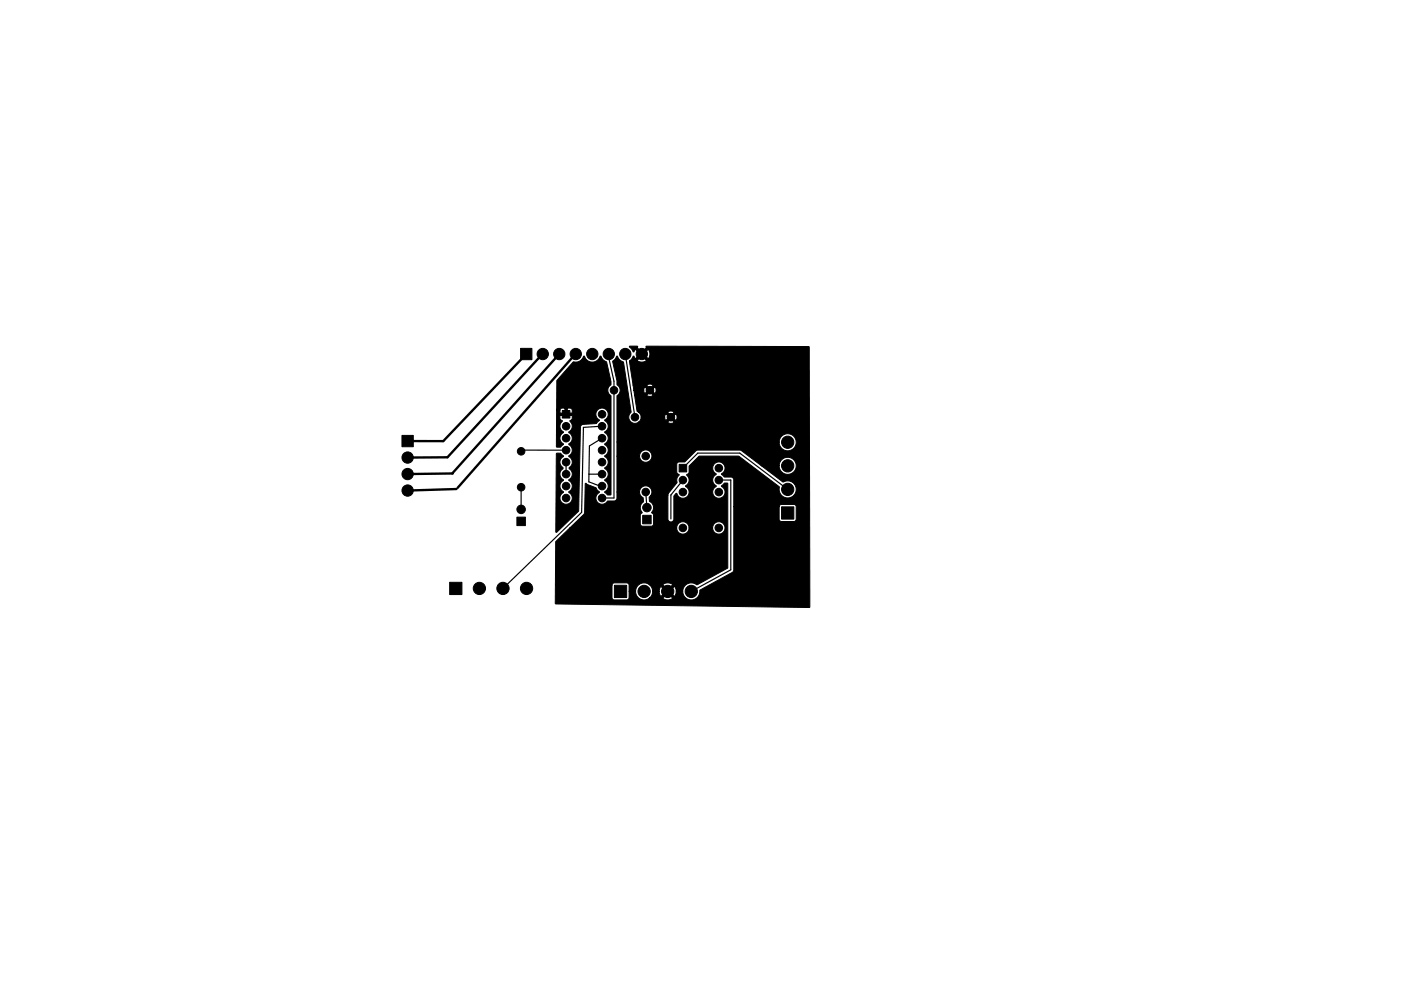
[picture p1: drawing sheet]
<svg xmlns="http://www.w3.org/2000/svg" width="297mm" height="210mm" viewBox="0 0 297 210" stroke-linecap="round" stroke-linejoin="round" font-family="sans-serif">
<g fill="#000" stroke="#000" stroke-width=".21">
<path d="M110.4 73.9h2.4v2.4h-2.4zM121.5 76.8l1.4-.2 .5-.5 .4-.6 .3 .5a1.71 1.71 0 0 0 1.5 .8l1-.3 .7-1 .7 .9 .6 .4 .9 4.1v.7a1.38 1.38 0 0 0 0 2.4v21h-.7l-.6-.5 .1-.2a1.31 1.31 0 0 0 0-2.3l-.1-.1 .1-.2a1.31 1.31 0 0 0 0-2.2l-.1-.2 .1-.1a1.31 1.31 0 0 0 0-2.3l-.1-.2a1.39 1.39 0 0 0 .8-1.2 1.39 1.39 0 0 0-.8-1.3l.1-.1a1.38 1.38 0 0 0-.1-2.4 1.38 1.38 0 0 0 .1-2.4l-.1-.2a1.34 1.34 0 0 0 .4-2.1 1.34 1.34 0 0 0-2.1 .2 1.34 1.34 0 0 0 .6 2l-.7 .7-2.8 .1-.5 .4-.4 18-4.8 4.5 .1-16.7h.9l.6 .5-.1 .2a1.37 1.37 0 0 0 0 2.4v.1a1.37 1.37 0 0 0 0 2.3l.1 .2-.1 .1a1.31 1.31 0 0 0 0 2.3l.1 .1-.1 .1a1.32 1.32 0 0 0-.3 2.1 1.32 1.32 0 0 0 2-.2 1.32 1.32 0 0 0-.5-1.9l.1-.2a1.31 1.31 0 0 0 0-2.3l-.1-.1 .1-.2a1.37 1.37 0 0 0 0-2.3v-.2a1.34 1.34 0 0 0-.1-2.3v-.2a1.39 1.39 0 0 0 .7-1.2 1.39 1.39 0 0 0-.7-1.3l.1-.1a1.38 1.38 0 0 0-.1-2.4 1.39 1.39 0 0 0 .3-2.3l-.1-.2 .5-.4v-.7l-2.6 .1v.6l.5 .4v.2a1.39 1.39 0 0 0 .3 2.3 1.38 1.38 0 0 0-.1 2.4l.1 .2-.6 .6-.9-.1v-7.8h.7v.6h1.1v-1h.5v1h1v-.6l-.4-.4h-1.7l-.3 .1-.2 .3h-.7l.1-6.2zM130.7 75.6h.2l.1 .2a1.84 1.84 0 0 0 1.2 1l1.6 10.6a1.34 1.34 0 0 0-.3 1.8 1.34 1.34 0 0 0 1.9 .4h6.1a1.24 1.24 0 0 0 1.5 0l-.8-.7-.7 .7h-6.1l.4-.4 .1-.7h5l.3 .7 .7-.7h.7l.7 .7a1.27 1.27 0 0 0 0-1.4l-.7 .7h-.7l-.7-.7-.3 .7h-5l-.1-.6-.5-.5h6.2l.7 .7 .8-.7a1.22 1.22 0 0 0-1.5 0h-6.2l-.2-.1-.5-3.4h2.5a1.27 1.27 0 0 0 1.4 0l-.7-.7-.7 .7h-2.5l-.2-1.1h2.1l.2 .7 .7-.7h.8l.7 .7a1.22 1.22 0 0 0 0-1.4l-.7 .7h-.8l-.7-.7-.2 .7h-2.1l-.2-1.1h2.9l.7 .7 .7-.7a1.22 1.22 0 0 0-1.4 0h-2.9l-.7-5.1 1.6-.1a1.66 1.66 0 0 0 2 0l-1-1-1 1h-1.5l.6-.9h.2l.3 .5 1-1h.7l1.1 1a1.68 1.68 0 0 0-.1-2l-1 1h-.7l-1-1-.4 .6-.9-1.2h1.8l-.1 .2 1 1 1-.9-.2-.3 .2-.1 34.5 .2 .1 55.2-.1 .1-53.7-.8-.2-.1 .1-3.9h12v2.8l.4 .4 2.9-.1 .3-.3v-1.5h1.4a1.81 1.81 0 0 0 .9 1.7 1.81 1.81 0 0 0 2-.2h2.8a1.76 1.76 0 0 0 2.1 0l-1-1.1-1.1 1.1h-2.8l.5-.6 .2-.9h1.4l.3 1.2 1.1-1.1h.7l1.1 1.1 .4-1.2h1.4a1.82 1.82 0 0 0 1.9 1.9 1.82 1.82 0 0 0 1.7-2.1l6.8-3.7 .3-.4 .1-13.6h9.6v2.7l.1 .3 .4 .1h2.7l.4-.4v-2.8l-.4-.4h-2.8l-.4 .5h-9.6v-5.8l-.5-.5h-1.5l-.6-.5 .1-.2a1.32 1.32 0 0 0 .3-2.1 1.32 1.32 0 0 0-2.1 .2 1.32 1.32 0 0 0 .5 1.9v.2a1.31 1.31 0 0 0 0 2.3l.1 .1-.1 .2a1.32 1.32 0 0 0-.3 2 1.32 1.32 0 0 0 2-.1 1.32 1.32 0 0 0-.5-2l.6-.7 .7 .1v17.8l-6.5 3.7-.4-.2a1.81 1.81 0 0 0-2.6 1.5h-1.4l-.4-1-1.1 1.1h-.7l-1.1-1.1-.3 1h-1.4l-.2-.7-.5-.7h2.8l1.1 1.1 1-1.1a1.74 1.74 0 0 0-2.1 0h-2.8l-.5-.2a1.81 1.81 0 0 0-2.4 1.6h-1.4v-1.3l-.5-.4h-2.7l-.4 .4h-12v-9.2l3-2.9h22.7v.2a1.31 1.31 0 0 0 1.4 1.1 1.31 1.31 0 0 0 1.2-1.3h5v.2a1.31 1.31 0 0 0 2.1 .9 1.31 1.31 0 0 0-.2-2.3 1.31 1.31 0 0 0-1.9 1.2h-5l-.1-.5a1.31 1.31 0 0 0-1.5-.8 1.31 1.31 0 0 0-1 1.3h-22.7l3.1-3.1 .2-6.3 2.2 .9 .8 .8-.1 .2a1.34 1.34 0 0 0-.2 2.2 1.34 1.34 0 0 0 2.1-.4h1.4l.3-.2 .2-.4v-1.3h4.8l.2 .6 .5 .6 .1 .8a1.62 1.62 0 0 0-.2 2.4l-.4 .4v2l.1 .3 .3 .1h2l.3-.2 .1-2.2-.4-.4a1.61 1.61 0 0 0-.5-2.5l-.1-.8 .4-.4h3.6v5a.64 .64 0 0 0 .6 .6 .64 .64 0 0 0 .7-.5v-4.9l.5-.6 .3 .4a1.32 1.32 0 0 0 2.1 .2 1.32 1.32 0 0 0-.4-2.1v-.2a1.31 1.31 0 0 0 .2-2.1v-.2l.5-.5v-1.3l2.1-2.1h8.4l8.6 6.5a1.83 1.83 0 0 0 1.2 2.3 1.83 1.83 0 0 0 2.3-1.2 1.83 1.83 0 0 0-1.3-2.3l-.5-.1-.9 .3-4.6-3.5h3.8a1.81 1.81 0 0 0 2.6 1.7 1.81 1.81 0 0 0 .3-3.1 1.81 1.81 0 0 0-2.9 1.1v.3h-3.8l-4.5-3.3h-9l-.4 .2-2.3 2.3h-1.3l-.4 .3v1.9l.5 .5v.2a1.46 1.46 0 0 0-.5 1.5l-1.8 2.2-.1 .5h-3.6a1.31 1.31 0 0 0-.7-2 1.31 1.31 0 0 0-1.7 1.3h-4.8v-7.6h4.8l.1 .4a1.31 1.31 0 0 0 2.1 .5 1.31 1.31 0 0 0-.4-2.1 1.31 1.31 0 0 0-1.8 1.2h-4.8v-3h34.4a1.81 1.81 0 0 0 1.9 1.8h.1a1.81 1.81 0 0 0 1.6-1.9 1.81 1.81 0 0 0-1.8-1.7 1.81 1.81 0 0 0-1.8 1.8h-34.4v-9.8a1.43 1.43 0 0 0 0-2.4v-.9l-.9-4zM85.2 92.4h2.4v2.4h-2.4zM119.2 87.1h1.6v1.6h-1.6zM109.6 109.7h1.8v1.8h-1.8zM136.3 109.3h1.8v1.8h-1.8zM144 98.5h1.6v1.6h-1.6zM165.7 107.5h2.6v2.6h-2.6zM95.3 123.5h2.6v2.6h-2.6zM130.3 124.2h2.6v2.6h-2.6z"/>
<circle cx="115.1" cy="75.1" r="1.2"/>
<circle cx="118.6" cy="75.1" r="1.2"/>
<circle cx="122.1" cy="75.1" r="1.2"/>
<circle cx="125.6" cy="75.1" r="1.2"/>
<circle cx="129.1" cy="75.1" r="1.2"/>
<circle cx="132.6" cy="75.1" r="1.2"/>
<circle cx="136.1" cy="75.1" r="1.2"/>
<circle cx="86.4" cy="97.1" r="1.2"/>
<circle cx="110.5" cy="95.8" r=".8"/>
<circle cx="120" cy="90.4" r=".8"/>
<circle cx="120" cy="93" r=".8"/>
<circle cx="120" cy="95.5" r=".8"/>
<circle cx="120" cy="98.1" r=".8"/>
<circle cx="127.6" cy="90.4" r=".8"/>
<circle cx="127.6" cy="95.5" r=".8"/>
<circle cx="127.6" cy="93" r=".8"/>
<circle cx="127.6" cy="87.9" r=".8"/>
<circle cx="127.6" cy="98.1" r=".8"/>
<circle cx="130.2" cy="82.8" r=".8"/>
<circle cx="134.6" cy="88.5" r=".8"/>
<circle cx="136.9" cy="96.8" r=".8"/>
<circle cx="137.8" cy="82.8" r=".8"/>
<circle cx="142.2" cy="88.5" r=".8"/>
<circle cx="152.4" cy="99.3" r=".8"/>
<circle cx="167" cy="98.8" r="1.3"/>
<circle cx="167" cy="93.8" r="1.3"/>
<circle cx="86.4" cy="100.6" r="1.2"/>
<circle cx="86.4" cy="104.1" r="1.2"/>
<circle cx="110.5" cy="103.4" r=".8"/>
<circle cx="110.5" cy="108.1" r=".9"/>
<circle cx="120" cy="103.1" r=".8"/>
<circle cx="120" cy="100.6" r=".8"/>
<circle cx="120" cy="105.7" r=".8"/>
<circle cx="127.6" cy="105.7" r=".8"/>
<circle cx="127.6" cy="100.6" r=".8"/>
<circle cx="127.6" cy="103.1" r=".8"/>
<circle cx="136.9" cy="104.4" r=".8"/>
<circle cx="137.2" cy="107.7" r=".9"/>
<circle cx="144.8" cy="112" r=".8"/>
<circle cx="144.8" cy="101.9" r=".8"/>
<circle cx="144.8" cy="104.4" r=".8"/>
<circle cx="152.4" cy="112" r=".8"/>
<circle cx="152.4" cy="104.4" r=".8"/>
<circle cx="152.4" cy="101.9" r=".8"/>
<circle cx="167" cy="103.8" r="1.3"/>
<circle cx="101.6" cy="124.8" r="1.3"/>
<circle cx="106.6" cy="124.8" r="1.3"/>
<circle cx="111.6" cy="124.8" r="1.3"/>
<circle cx="136.6" cy="125.5" r="1.3"/>
<circle cx="141.6" cy="125.5" r="1.3"/>
<circle cx="146.6" cy="125.5" r="1.3"/>
</g>
<path d="M128.9 75.2l1.3 5.7v24.8h-2.6M132.6 75.1l2 13.4M110.5 95.5h9.5M120 98.1v2.5l.1-.1M127.6 93l-2.6 1.6-.2 7.6 2.7 1M127.8 90.4l-4.1 .3-.4 18-16.7 16.1M144.8 99.3l3.2-3.2h8.8l10.2 7.7M110.5 103.4v4.3M127.6 100.6h-2.7M136.9 104.4l.3 3.3M144.8 101.9l-2.6 3.1v5.1M152.4 101.8h2.5v19.1l-8.3 4.6" fill="none" stroke="#000" stroke-width=".25"/>
<path d="M111.6 75.1l-17.6 18.5h-7.6M115.1 75.1l-20.2 21.9-8.5 .1M118.6 75.1l-22.7 25.4M122 75.1l-25 28.4M96 100.5l-9.6 .1M96.8 103.8l-10.4 .3" fill="none" stroke="#000" stroke-width=".5"/>
</svg>
